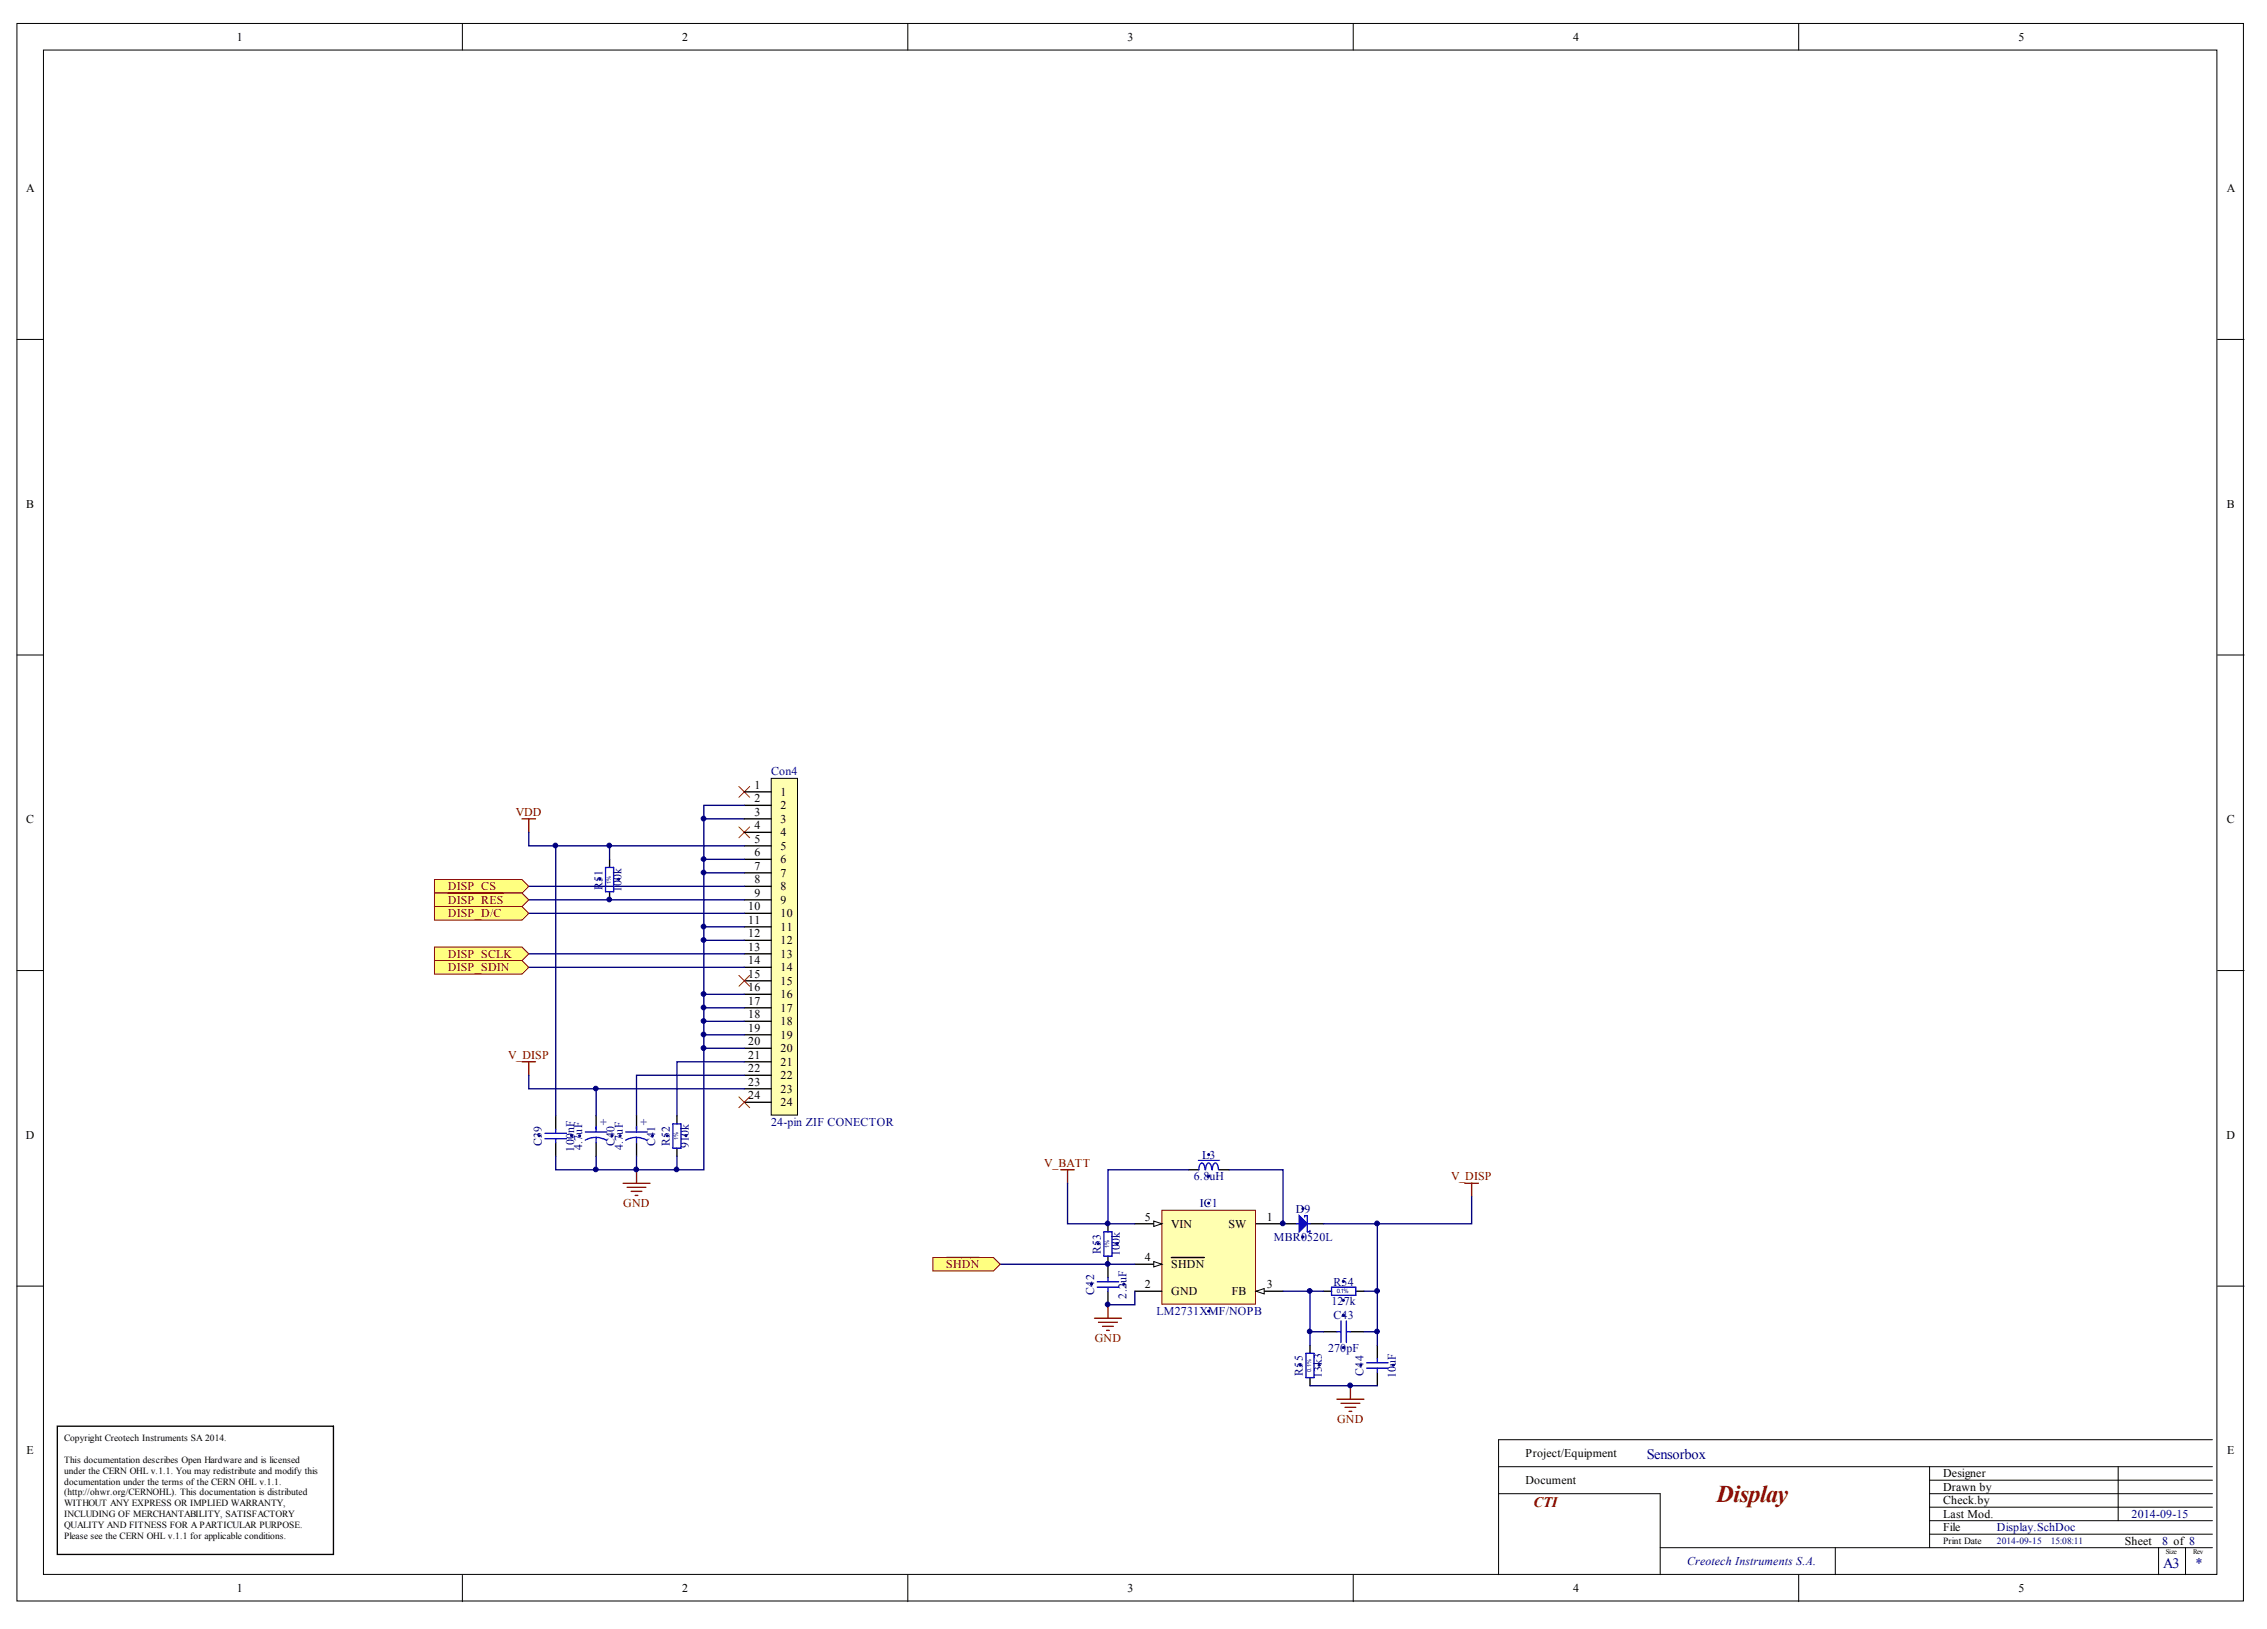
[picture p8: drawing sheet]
<svg xmlns="http://www.w3.org/2000/svg" width="283mm" height="203mm" viewBox="0 0 283 203" stroke-linecap="round" stroke-linejoin="round" font-family="sans-serif">
<defs><g id="words">
<text font-size="3" fill="#800000" x="214.2" y="187.4">Display</text>
<g font-size="1.8" fill="#000080">
<text x="205.5" y="182">Sensorbox</text>
<text x="270" y="195.6">A3</text>
<text x="274" y="195.6">*</text>
</g>
<text font-size="1.8" fill="#800000" x="191.4" y="187.9">CTI</text>
<g font-size="1.5">
<text x="29.5" y="5.1">1</text>
<text x="85.1" y="5.1">2</text>
<text x="140.7" y="5.1">3</text>
<text x="196.3" y="5.1">4</text>
<text x="251.9" y="5.1">5</text>
<text x="3.3" y="24">A</text>
<text x="277.9" y="24">A</text>
<text x="3.3" y="63.3">B</text>
<text x="277.9" y="63.3">B</text>
<text x="94.1" y="98.4">1</text>
<text x="94.1" y="100.1">2</text>
<text x="94.1" y="101.8">3</text>
<text x="97.4" y="99.3">1</text>
<text x="97.4" y="100.9">2</text>
<text x="3.3" y="102.7">C</text>
<text x="94.1" y="103.5">4</text>
<text x="94.1" y="105.1">5</text>
<text x="94.1" y="106.8">6</text>
<text x="97.4" y="102.6">3</text>
<text x="97.4" y="104.3">4</text>
<text x="97.4" y="106">5</text>
<text x="97.4" y="107.7">6</text>
<text x="277.9" y="102.7">C</text>
<text x="93.4" y="113.6">10</text>
<text x="94.1" y="108.5">7</text>
<text x="94.1" y="110.2">8</text>
<text x="94.1" y="111.9">9</text>
<text x="97.4" y="109.4">7</text>
<text x="97.4" y="111">8</text>
<text x="97.4" y="112.7">9</text>
<text x="93.4" y="115.2">11</text>
<text x="93.4" y="116.9">12</text>
<text x="93.4" y="118.6">13</text>
<text x="97.4" y="114.4">10</text>
<text x="97.4" y="116.1">11</text>
<text x="97.4" y="117.8">12</text>
<text x="97.4" y="119.5">13</text>
<text x="93.4" y="120.3">14</text>
<text x="93.4" y="122">15</text>
<text x="93.4" y="123.7">16</text>
<text x="93.4" y="125.3">17</text>
<text x="97.4" y="121.1">14</text>
<text x="97.4" y="122.8">15</text>
<text x="97.4" y="124.5">16</text>
<text x="93.4" y="127">18</text>
<text x="93.4" y="128.7">19</text>
<text x="93.4" y="130.4">20</text>
<text x="97.4" y="126.2">17</text>
<text x="97.4" y="127.9">18</text>
<text x="97.4" y="129.6">19</text>
<text x="97.4" y="131.2">20</text>
<text x="93.4" y="132.1">21</text>
<text x="93.4" y="133.8">22</text>
<text x="93.4" y="135.5">23</text>
<text x="93.4" y="137.1">24</text>
<text x="97.4" y="132.9">21</text>
<text x="97.4" y="134.6">22</text>
<text x="97.4" y="136.3">23</text>
<text x="97.4" y="138">24</text>
<text x="3.2" y="142.1">D</text>
<text x="277.9" y="142.1">D</text>
<text x="142.9" y="152.3">5</text>
<text x="146.2" y="153.1">VIN</text>
<text x="153.3" y="153.1">SW</text>
<text x="158.1" y="152.3">1</text>
<text x="142.9" y="157.3">4</text>
<text x="142.9" y="160.7">2</text>
<text x="146.2" y="158.2">SHDN</text>
<text x="146.2" y="161.5">GND</text>
<text x="153.7" y="161.5">FB</text>
<text x="158.1" y="160.7">3</text>
<text x="3.3" y="181.4">E</text>
<text x="190.4" y="181.8">Project/Equipment</text>
<text x="190.4" y="185.1">Document</text>
<text x="242.5" y="184.3">Designer</text>
<text x="242.5" y="186">Drawn by</text>
<text x="278" y="181.4">E</text>
<text x="242.5" y="191">File</text>
<text x="242.5" y="187.6">Check.by</text>
<text x="242.5" y="189.3">Last Mod.</text>
<text x="265.2" y="192.7">Sheet</text>
<text x="29.5" y="198.6">1</text>
<text x="85.1" y="198.6">2</text>
<text x="140.7" y="198.6">3</text>
<text x="196.3" y="198.6">4</text>
<text x="251.9" y="198.6">5</text>
</g>
<g font-size="1.5" fill="#800000">
<text x="64.4" y="101.8">VDD</text>
<text x="55.9" y="111">DISP_CS</text>
<text x="55.9" y="112.7">DISP_RES</text>
<text x="55.9" y="114.4">DISP_D/C</text>
<text x="55.9" y="119.5">DISP_SCLK</text>
<text x="55.9" y="121.1">DISP_SDIN</text>
<text x="63.4" y="132.1">V_DISP</text>
<text x="130.3" y="145.6">V_BATT</text>
<text x="181.1" y="147.2">V_DISP</text>
<text x="77.8" y="150.6">GND</text>
<text x="118.1" y="158.2">SHDN</text>
<text x="136.6" y="167.4">GND</text>
<text x="166.9" y="177.5">GND</text>
</g>
<g font-size="1.5" fill="#000080">
<text x="96.3" y="96.7">Con4</text>
<text x="75.2" y="111" transform="rotate(-90 75.2 111)">R51</text>
<text x="77.6" y="111.2" transform="rotate(-90 77.6 111.2)">1</text>
<text x="77.6" y="110.5" transform="rotate(-90 77.6 110.5)">00k</text>
<text x="67.6" y="143" transform="rotate(-90 67.6 143)">C39</text>
<text x="71.7" y="143.6" transform="rotate(-90 71.7 143.6)">100nF</text>
<text x="72.7" y="143.5" transform="rotate(-90 72.7 143.5)">4.7uF</text>
<text x="74.9" y="140.5">+</text>
<text x="76.7" y="143" transform="rotate(-90 76.7 143)">C40</text>
<text x="77.7" y="143.5" transform="rotate(-90 77.7 143.5)">4.7uF</text>
<text x="79.9" y="140.5">+</text>
<text x="81.8" y="143" transform="rotate(-90 81.8 143)">C41</text>
<text x="83.6" y="143" transform="rotate(-90 83.6 143)">R52</text>
<text x="86" y="143.2" transform="rotate(-90 86 143.2)">910k</text>
<text x="96.3" y="140.5">24-pin ZIF CONECTOR</text>
<text x="149" y="147.2">6.8uH</text>
<text x="150" y="144.5">L3</text>
<text x="149.7" y="150.6">IC1</text>
<text x="159" y="154.8">MBR0520L</text>
<text x="161.7" y="151.3">D9</text>
<text x="136.6" y="161.5" transform="rotate(-90 136.6 161.5)">C42</text>
<text x="137.4" y="156.4" transform="rotate(-90 137.4 156.4)">R53</text>
<text x="139.7" y="156.7" transform="rotate(-90 139.7 156.7)">100k</text>
<text x="140.6" y="162" transform="rotate(-90 140.6 162)">2.2uF</text>
<text x="166.4" y="160.4">R54</text>
<text x="144.3" y="164.1">LM2731XMF/NOPB</text>
<text x="166.2" y="162.7">127k</text>
<text x="166.4" y="164.6">C43</text>
<text x="162.6" y="171.6" transform="rotate(-90 162.6 171.6)">R55</text>
<text x="165" y="171.8" transform="rotate(-90 165 171.8)">13k3</text>
<text x="165.8" y="168.6">270pF</text>
<text x="170.2" y="171.6" transform="rotate(-90 170.2 171.6)">C44</text>
<text x="174.2" y="171.9" transform="rotate(-90 174.2 171.9)">10uF</text>
<text x="249.2" y="191">Display.SchDoc</text>
<text x="266" y="189.3">2014-09-15</text>
<text x="210.6" y="195.2">Creotech Instruments S.A.</text>
<text x="269.8" y="192.7">8 of 8</text>
</g>
<g font-size="1.2">
<text x="8" y="179.8">Copyright Creotech Instruments SA 2014.</text>
<text x="8" y="182.5">This documentation describes Open Hardware and is licensed</text>
<text x="8" y="183.8">under the CERN OHL v.1.1. You may redistribute and modify this</text>
<text x="8" y="185.2">documentation under the terms of the CERN OHL v.1.1.</text>
<text x="8" y="186.5">(http://ohwr.org/CERNOHL). This documentation is distributed</text>
<text x="8" y="187.9">WITHOUT ANY EXPRESS OR IMPLIED WARRANTY,</text>
<text x="8" y="189.2">INCLUDING OF MERCHANTABILITY, SATISFACTORY</text>
<text x="8" y="190.6">QUALITY AND FITNESS FOR A PARTICULAR PURPOSE.</text>
<text x="8" y="191.9">Please see the CERN OHL v.1.1 for applicable conditions.</text>
<text x="242.5" y="192.6">Print Date</text>
</g>
<g font-size="1.2" fill="#000080">
<text x="249.2" y="192.6">2014-09-15</text>
<text x="255.9" y="192.6">15:08:11</text>
</g>
<g font-size=".9">
<text x="270.3" y="193.8">Size</text>
<text x="273.7" y="193.8">Rev</text>
</g>
<g font-size=".7" fill="#000080">
<text x="76.2" y="110.3" transform="rotate(-90 76.2 110.3)">1%</text>
<text x="84.6" y="142.2" transform="rotate(-90 84.6 142.2)">1%</text>
<text x="138.4" y="155.7" transform="rotate(-90 138.4 155.7)">1%</text>
<text x="166.8" y="161.3">0.1%</text>
<text x="163.6" y="171.2" transform="rotate(-90 163.6 171.2)">0.1%</text>
</g>
</g></defs>
<g fill="#fff" stroke="#000" stroke-width=".12">
<path d="M2.1 2.9h277.9v196.8h-277.9z"/>
<path d="M5.4 6.2h271.3v190.2h-271.3z"/>
</g>
<g fill="none" stroke="#000" stroke-width=".12">
<path d="M57.7 2.9v3.3M113.3 2.9v3.3M168.9 2.9v3.3M224.5 2.9v3.3M2.1 42.3h3.3M276.8 42.3h3.3M2.1 81.7h3.3M276.8 81.7h3.3M2.1 121.1h3.3M276.8 121.1h3.3M2.1 160.4h3.3M276.1 179.6h-89.1v16.8"/>
<path d="M276.8 160.4h3.3M57.7 196.5v3.3M113.3 196.5v3.3M168.9 196.5v3.3M187 186.3h20.2v10.1M187 183h89.1M207.2 193.1h68.9M224.5 196.5v3.3M229.1 193.1v3.3M240.8 183v10.1M240.8 184.6h35.3M240.8 186.3h35.3"/>
<path d="M240.8 188h35.3M240.8 189.7h35.3M240.8 191.4h35.3M264.4 183v6.7M269.4 193.1v3.3M272.8 193.1v3.3"/>
</g>
<path d="M7.2 177.9h34.4v16h-34.4z" fill="none" stroke="#000" stroke-width=".17"/>
<path d="M145 151h11.7v11.7h-11.7z" fill="#ffffb0" stroke="#800000" stroke-width=".12"/>
<path d="M156.8 161.1h3.3" fill="none" stroke="#000" stroke-width=".17"/>
<path d="M156.8 161.1l1-.4v.7z" fill="#fff" stroke="#000" stroke-width=".12"/>
<path d="M141.6 157.7h3.4" fill="none" stroke="#000" stroke-width=".17"/>
<path d="M144 157.4l1 .3-1 .3z" fill="#fff" stroke="#000" stroke-width=".12"/>
<path d="M141.6 152.7h3.4M146.2 156.9h4.1M156.8 152.7h3.3M141.6 161.1h3.4" fill="none" stroke="#000" stroke-width=".17"/>
<path d="M144 152.3l1 .4-1 .3z" fill="#fff" stroke="#000" stroke-width=".12"/>
<g fill="#000080" stroke="#000080" stroke-width=".12">
<circle cx="150.8" cy="150.1" r=".13"/>
<circle cx="150.8" cy="163.6" r=".13"/>
<circle cx="162.6" cy="150.8" r=".12"/>
<circle cx="162.6" cy="154.3" r=".13"/>
<circle cx="150.8" cy="144" r=".13"/>
<circle cx="150.8" cy="146.7" r=".13"/>
<circle cx="167.7" cy="159.9" r=".12"/>
<circle cx="167.7" cy="162.2" r=".13"/>
<circle cx="162.3" cy="170.3" r=".12"/>
<circle cx="164.6" cy="170.3" r=".12"/>
<circle cx="167.6" cy="164.1" r=".13"/>
<circle cx="167.7" cy="168.1" r=".13"/>
<circle cx="169.8" cy="170.3" r=".12"/>
<circle cx="173.9" cy="170.3" r=".12"/>
<circle cx="136.2" cy="160.2" r=".13"/>
<circle cx="140.3" cy="160.2" r=".13"/>
<circle cx="137.1" cy="155.1" r=".13"/>
<circle cx="139.4" cy="155.1" r=".13"/>
</g>
<g fill="none" stroke="#800000" stroke-width=".17">
<path d="M132.4 145.9h1.7M133.2 145.9v1.7M182.8 147.6h1.7M183.7 147.6v1.7M136.6 164.4h3.4M137.1 164.9h2.4M137.6 165.4h1.3M138.1 166h.3M138.3 162.8v1.6M166.9 174.5h3.3M167.4 175h2.3M167.9 175.5h1.3"/>
<path d="M168.4 176.1h.3M168.5 172.9v1.6"/>
</g>
<g fill="none" stroke="#000080" stroke-width=".17">
<path d="M124.8 157.7h16.8M133.2 147.6v5.1h8.4M148.4 145.9h-10.1v6.8M153.4 145.9h6.7v6.8M171.9 152.7v15.1M183.7 149.3v3.4h-18.5M141.6 161.1v1.7h-3.3M160.1 161.1h5.1M163.5 161.1v6.7M163.5 166.1h1.7M163.5 172.9h8.4M170.2 161.1h1.7"/>
<path d="M170.2 166.1h1.7"/>
</g>
<g fill="none" stroke="#000" stroke-width=".17">
<path d="M138.3 152.7v1M138.3 156.7v2.7M148.4 145.9h1.2M152.1 145.9h1.3M160.1 152.7h1.7M163.5 152.7h1.7M138.3 161.1v1.7M163.5 167.8v1M163.5 171.8v1.1M165.2 161.1h1M165.2 166.1h1.7M168.5 166.1h1.7"/>
<path d="M169.2 161.1h1M171.9 167.8v1.7M171.9 171.2v1.7"/>
</g>
<path d="M162.1 151.6l1.1 1.1-1.1 1z" fill="#00f" stroke="#00f" stroke-width=".17"/>
<g fill="none" stroke="#00f" stroke-width=".17">
<path d="M136.9 159.9h2.7M137.8 153.7h1v3h-1zM138.3 159.4v.5M150.4 145.9a.78 .78 0 0 0-.4-.8 .86 .86 0 0 0-.4 .8M151.2 145.9a.78 .78 0 0 0-.3-.8 .86 .86 0 0 0-.4 .8M152.1 145.9a.78 .78 0 0 0-.4-.8 .86 .86 0 0 0-.4 .8M161.8 152.7h1.7M162.8 151.8v-.2h.4v2.1h.3v-.2M136.9 160.6h2.7M138.3 160.6v.5M163 168.8h1v3h-1zM166.2 160.6h3v1h-3z"/>
<path d="M166.9 166.1h.5M167.4 164.8v2.7M168 164.8v2.7M168 166.1h.5M170.6 170h2.6M170.6 170.7h2.6M171.9 169.5v.5M171.9 170.7v.5"/>
</g>
<path d="M149.5 144.7h2.7" fill="none" stroke="#00f" stroke-width=".12"/>
<path d="M116.4 156.9h7.6l.8 .8-.8 .8h-7.6z" fill-rule="evenodd" fill="#ffff80" stroke="#800000" stroke-width=".12"/>
<path d="M65.2 102.1h1.6M66 102.1v1.7M65.2 132.4h1.6M66 132.4v1.7M77.8 147.6h3.3M78.3 148.1h2.3M78.8 148.6h1.3M79.3 149.1h.3M79.4 145.9v1.7M118.1 156.9h4.1" fill="none" stroke="#800000" stroke-width=".17"/>
<path d="M92.2 98.1l1.4 1.3M93.6 98.1l-1.4 1.3M92.2 103.2l1.4 1.3M93.6 103.2l-1.4 1.3" fill="none" stroke="#f00" stroke-width=".12"/>
<path d="M87.8 102.1h5.1" fill="none" stroke="#000080" stroke-width=".17"/>
<path d="M96.3 97.1h3.2v42h-3.2z" fill="#ffffb0" stroke="#000" stroke-width=".12"/>
<g fill="none" stroke="#000" stroke-width=".17">
<path d="M92.9 98.8h3.4M92.9 100.5h3.4M92.9 102.1h3.4M92.9 103.8h3.4M92.9 105.5h3.4M92.9 107.2h3.4M92.9 108.9h3.4M92.9 110.6h3.4M92.9 112.2h3.4M92.9 113.9h3.4M92.9 115.6h3.4M92.9 117.3h3.4"/>
<path d="M92.9 119h3.4M69.4 139.2v1.7M74.4 139.2v1.7M79.4 139.2v1.7M84.5 139.2v1M92.9 120.7h3.4M92.9 122.3h3.4M92.9 124h3.4M92.9 125.7h3.4M92.9 127.4h3.4M92.9 129.1h3.4M92.9 130.8h3.4"/>
<path d="M92.9 132.4h3.4M92.9 134.1h3.4M92.9 135.8h3.4M92.9 137.5h3.4M69.4 142.5v1.7M74.4 142.5v1.7M79.4 142.5v1.7M84.5 143.2v1"/>
</g>
<g fill="none" stroke="#000080" stroke-width=".17">
<path d="M66 103.8v1.7h26.9M66 110.6h26.9M66 112.2h26.9M66 113.9h26.9M66 119h26.9M69.4 105.5v33.7M87.8 107.2h5.1M87.8 108.9h5.1M87.8 115.6h5.1M87.8 117.3h5.1M92.9 100.5h-5.1v45.4h-8.4M66 134.1v1.7h26.9"/>
<path d="M66 120.7h26.9M74.4 135.8v3.4M87.8 124h5.1M87.8 125.7h5.1M87.8 127.4h5.1M87.8 129.1h5.1M87.8 130.8h5.1M92.9 132.4h-8.4v6.8M92.9 134.1h-13.5v5.1M69.4 144.2v1.7h10M74.4 144.2v1.7M79.4 144.2v1.7"/>
<path d="M84.5 144.2v1.7"/>
</g>
<path d="M92.2 121.7l1.4 1.3M92.2 136.8l1.4 1.4M93.6 121.7l-1.4 1.3M93.6 136.8l-1.4 1.4" fill="none" stroke="#f00" stroke-width=".12"/>
<g fill="none" stroke="#00f" stroke-width=".17">
<path d="M68 141.4h2.7M68 142h2.7M69.4 140.9v.5M69.4 142v.5M73.1 141.2h2.6M74.4 141.9l.7 .1 .6 .3M74.4 141.9a2.64 2.64 0 0 0-1.4 .3M74.4 140.5v.7M74.4 141.9v.6M78.1 141.2h2.7M79.4 141.9l.7 .1 .7 .3M79.4 141.9a2.64 2.64 0 0 0-1.3 .3"/>
<path d="M79.4 140.5v.7M79.4 141.9v.6M84 140.2h1v3h-1z"/>
</g>
<g fill="#000080" stroke="#000080" stroke-width=".12">
<circle cx="83.3" cy="141.7" r=".12"/>
<circle cx="85.6" cy="141.7" r=".12"/>
<circle cx="81.4" cy="141.7" r=".12"/>
<circle cx="77.4" cy="141.7" r=".12"/>
<circle cx="76.4" cy="141.7" r=".12"/>
<circle cx="72.3" cy="141.7" r=".12"/>
<circle cx="67.3" cy="141.7" r=".12"/>
<circle cx="71.3" cy="141.7" r=".12"/>
</g>
<g fill="#ffff80" stroke="#800000" stroke-width=".12">
<path d="M54.2 109.7h11l.8 .9-.8 .8h-11z" fill-rule="evenodd"/>
<path d="M54.2 111.4h11l.8 .8-.8 .9h-11z" fill-rule="evenodd"/>
</g>
<path d="M55.9 111.4h6.9" fill="none" stroke="#800000" stroke-width=".17"/>
<g fill="#ffff80" stroke="#800000" stroke-width=".12">
<path d="M54.2 113.1h11l.8 .8-.8 .9h-11z" fill-rule="evenodd"/>
<path d="M54.2 118.1h11l.8 .9-.8 .8h-11z" fill-rule="evenodd"/>
<path d="M54.2 119.8h11l.8 .9-.8 .8h-11z" fill-rule="evenodd"/>
</g>
<path d="M76.1 107.2v1M76.1 111.2v1" fill="none" stroke="#000" stroke-width=".17"/>
<path d="M75.6 108.2h1v3h-1z" fill="none" stroke="#00f" stroke-width=".17"/>
<g fill="#000080" stroke="#000080" stroke-width=".12">
<circle cx="74.9" cy="109.7" r=".13"/>
<circle cx="77.2" cy="109.7" r=".13"/>
<circle cx="69.3" cy="105.5" r=".29"/>
<circle cx="74.4" cy="145.9" r=".29"/>
<circle cx="74.4" cy="135.8" r=".29"/>
<circle cx="76" cy="112.2" r=".29"/>
<circle cx="76" cy="105.5" r=".29"/>
<circle cx="79.4" cy="145.9" r=".29"/>
<circle cx="84.4" cy="145.9" r=".29"/>
<circle cx="87.8" cy="130.7" r=".3"/>
<circle cx="87.8" cy="129" r=".29"/>
<circle cx="87.8" cy="127.4" r=".29"/>
<circle cx="87.8" cy="125.7" r=".29"/>
<circle cx="87.8" cy="124" r=".29"/>
<circle cx="87.8" cy="117.3" r=".29"/>
<circle cx="87.8" cy="115.6" r=".3"/>
<circle cx="87.8" cy="108.8" r=".29"/>
<circle cx="87.8" cy="107.2" r=".29"/>
<circle cx="87.8" cy="102.1" r=".3"/>
<circle cx="138.2" cy="162.7" r=".29"/>
<circle cx="138.2" cy="157.7" r=".29"/>
<circle cx="138.2" cy="152.6" r=".29"/>
<circle cx="160.1" cy="152.6" r=".29"/>
<circle cx="163.5" cy="166.1" r=".29"/>
<circle cx="163.4" cy="161" r=".29"/>
<circle cx="168.5" cy="172.8" r=".29"/>
<circle cx="171.9" cy="166.1" r=".29"/>
<circle cx="171.9" cy="161" r=".29"/>
<circle cx="171.9" cy="152.6" r=".29"/>
</g>
<path d="M76.1 105.5v1.7" fill="none" stroke="#000080" stroke-width=".17"/>
<use href="#words"/>
</svg>
